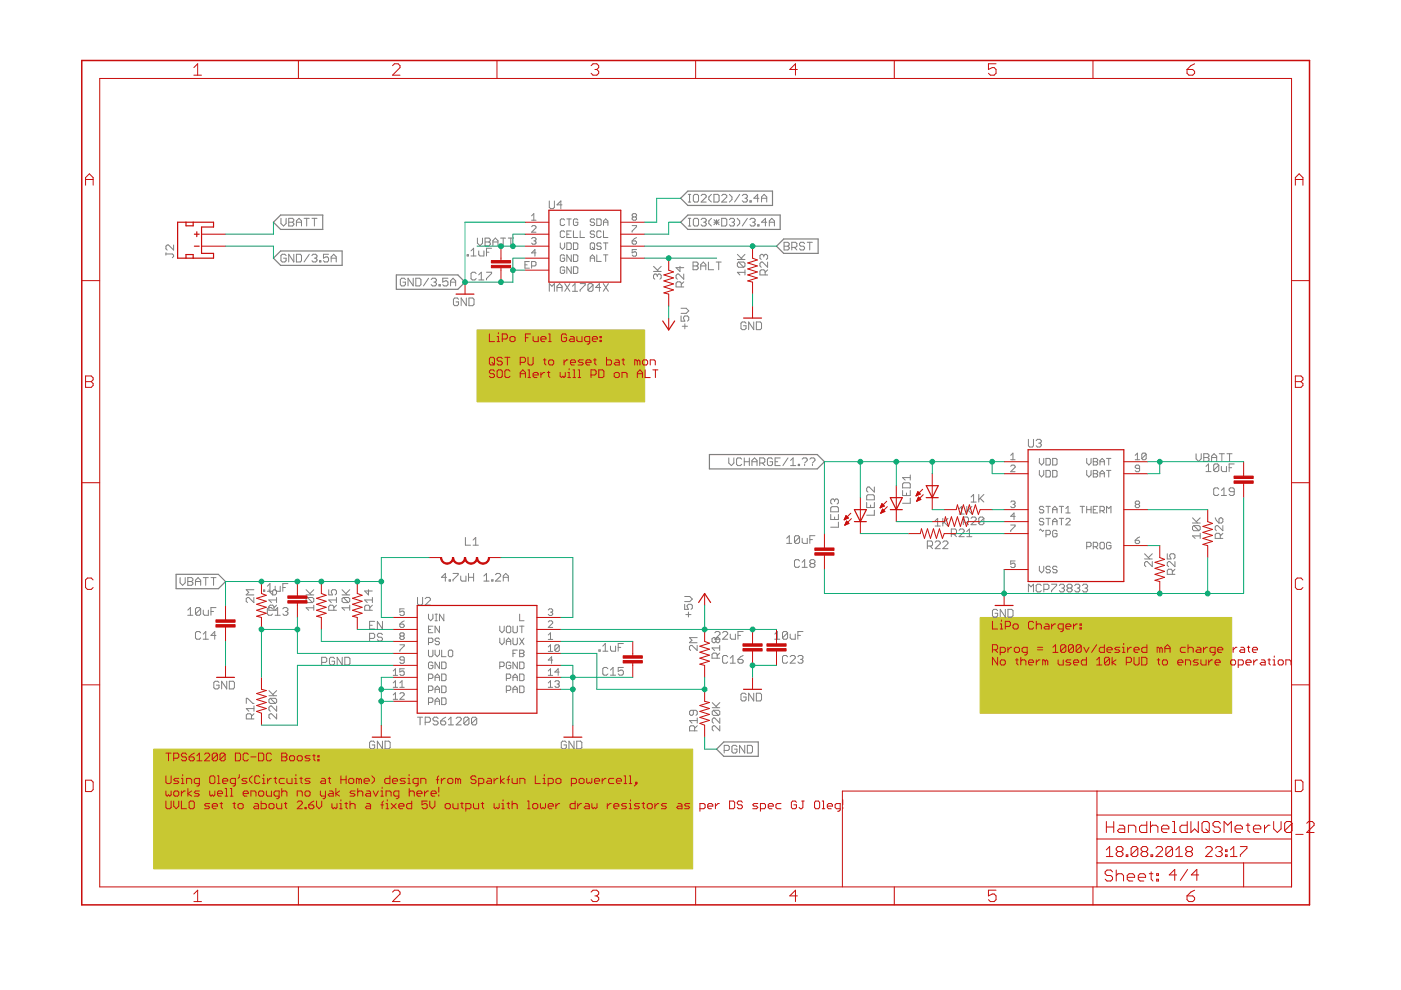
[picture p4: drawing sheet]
<svg xmlns="http://www.w3.org/2000/svg" width="297mm" height="210mm" viewBox="0 0 297 210" stroke-linecap="round" stroke-linejoin="round" font-family="sans-serif">
<g fill="#c8c832" stroke="#c8c832" stroke-width=".21">
<path d="M32.6 158.8h114.3v25.4h-114.3z"/>
<path d="M207.8 130.9h53.4v20.3h-53.4z"/>
<path d="M101.1 70h35.6v15.2h-35.6z"/>
</g>
<g fill="none" stroke="#808080" stroke-width=".21">
<path d="M35.2 53.8h1.3l.3 .3v.3l-.3 .3M35.2 53.6v.5M36.8 51.9v1.1l-1.1-1.1h-.2l-.3 .3v.5l.3 .3M59.6 46.3v1.1l.5 .5 .6-.5v-1.1M60.7 54.2l-.3-.3h-.6l-.2 .3v1.1l.2 .2h.6l.3-.2v-.6h-.6M61.2 47.1h.8M61.2 46.3h.8l.3 .3v.2l-.3 .3 .3 .3v.2l-.3 .3h-.8zM62.3 53.9v1.6l-1.1-1.6v1.6M62.8 53.9h.8l.3 .3v1.1l-.3 .2h-.8zM62.8 47.1h1.1M62.8 47.9v-1.1l.6-.5 .5 .5v1.1M64.5 46.3h1.1"/>
<path d="M65 46.3v1.6M65.6 53.9l-1.1 1.6M66.1 46.3h1.1M66.1 54.2l.3-.3h.5l.3 .3v.3l-.3 .2M66.7 54.7h.2M66.7 46.3v1.6M66.9 54.7l.3 .3v.3l-.3 .2h-.5l-.3-.2M67.8 55.3h.2v.2h-.2zM69.7 53.9h-1.1v.8l.5-.2h.3l.3 .2v.6l-.3 .2h-.6l-.2-.2M70.2 54.7h1.1M70.2 55.5v-1l.6-.6 .5 .6v1M86 59.3l-.3-.3h-.5l-.3 .3v1l.3 .3h.5l.3-.3v-.5h-.6"/>
<path d="M87.6 59v1.6l-1.1-1.6v1.6M88.2 59h.8l.2 .3v1l-.2 .3h-.8zM90.9 59l-1.1 1.6M91.4 59.3l.3-.3h.5l.3 .3v.2l-.3 .3M92 59.8h.2M92.2 59.8l.3 .3v.2l-.3 .3h-.5l-.3-.3M95 59h-1.1v.8l.5-.3h.3l.3 .3v.5l-.3 .3h-.6l-.2-.3M95.5 59.8h1.1M99 54h.3v.3h-.3zM99.9 53.2l.5-.6v1.7M99.9 54.3h1M100.9 58l-.2-.3h-.6l-.2 .3v1.1l.2 .3h.6l.2-.3"/>
<path d="M101.2 50.5v1.1l.6 .5 .5-.5v-1.1M101.5 53.2v.8l.3 .3h.8v-1.1M101.5 59.4h1.1M101.5 58.3l.5-.6v1.7M102.8 50.5h.9l.2 .3v.2l-.2 .3 .2 .3v.2l-.2 .3h-.9zM102.8 51.3h.9M103.1 57.7h1.1v.3l-1.1 1.1v.3M103.1 53.5h.6M104.2 52.6h-1.1v1.7M104.5 52.1v-1.1l.5-.5 .6 .5v1.1M104.5 51.3h1.1M106.1 50.5h1.1"/>
<path d="M106.7 50.5v1.6M107.8 50.5h1.1M108.3 50.5v1.6M111.3 56.2h.5M112.2 55.5h-.9v1.4h.9M112.7 48.1l.2-.3h.5l.2 .3v.2l-.9 .9h.9M112.7 45.8l.5-.5v1.4M112.7 46.7h.9M112.7 50.6l.2-.2h.5l.2 .2-.2 .5M112.7 56.4h.7l.2-.2v-.5l-.2-.2h-.7v1.4M113.2 51.1h.2M113.4 51.1l.2 .2-.2 .5h-.5l-.2-.3"/>
<path d="M113.6 53.6h-.9l.7-.7v1.4M116.5 42.6v1.4l.2 .2h.6l.2-.2v-1.4M118.8 51.5v.9l.5 .5 .4-.5v-.9M119.2 43.4h-1.1l.8-.8v1.6M119.7 46.7l-.2-.3h-.5l-.2 .3v.9l.2 .2h.5l.2-.2M119.7 49.2l-.2-.2h-.5l-.2 .2v.9l.2 .3h.5l.2-.3M119.7 54.3l-.2-.3h-.5l-.2 .3v.9l.2 .2h.5l.2-.2v-.5h-.4M119.7 56.8l-.2-.2h-.5l-.2 .2v.9l.2 .3h.5l.2-.3v-.4h-.4M120.2 46.4h.9M120.2 51.5h.7l.2 .2v1l-.2 .2h-.7zM120.2 49.7h.4M120.6 46.4v1.4"/>
<path d="M121.1 49h-.9v1.4h.9M121.1 54v1.4l-.9-1.4v1.4M121.1 56.6v1.4l-.9-1.4v1.4M121.6 49v1.4h.9M121.6 51.5h.7l.2 .2v1l-.2 .2h-.7zM121.6 54h.7l.2 .3v.9l-.2 .2h-.7zM121.6 56.6h.7l.2 .2v.9l-.2 .3h-.7zM122.5 46.7l-.2-.3h-.5l-.2 .3v.9l.2 .2h.5l.2-.2v-.5h-.5M123 49v1.4h.9M125.1 51.7l.3-.2h.4l.3 .2v1l-.3 .2h-.4l-.3-.2zM125.1 54.7h1M125.1 55.4v-.9l.5-.5 .5 .5v.9"/>
<path d="M125.6 52.4l.5 .5M126.1 46.7l-.3-.3h-.4l-.3 .5 .3 .2h.4l.3 .5-.3 .2h-.4l-.3-.2M126.1 49.2l-.3-.2h-.4l-.3 .4 .3 .3h.4l.3 .4-.3 .3h-.4l-.3-.3M126.5 46.4h.7l.3 .3v.9l-.3 .2h-.7zM126.5 54v1.4h1M127.5 49.2l-.3-.2h-.4l-.3 .2v.9l.3 .3h.4l.3-.3M127.5 51.7l-.3-.2h-.4l-.3 .2 .3 .5h.4l.3 .2-.3 .5h-.4l-.3-.2M128 47.8v-.9l.4-.5 .5 .5v.9M128 47.1h.9M128 49v1.4h.9M128 51.5h.9M128 54h.9"/>
<path d="M128.4 51.5v1.4M128.4 54v1.4M134 47.8h1v.3l-1 .9v.2M134 51.1h.7l.3 .4-.3 .3h-.4l-.3-.3zM134.3 46l-.3 .2 .3 .5h.4l.3-.2-.3-.5M134.3 46l-.3-.2 .3-.5h.4l.3 .2-.3 .5M134.3 46h.4M135 52.9h-1v.7l.7-.2 .3 .2v.5l-.3 .2h-.4l-.3-.2M135 50.4l-1 .7M138.6 57.6h1.6M138.6 56.5l1 1.1M139.4 58.4l-.3-.3h-.3l-.2 .3v.5l.2 .3"/>
<path d="M139.4 58.4l.2-.3h.3l.3 .3v.5l-.3 .3M139.4 58.4v.3M140.2 56.5l-.8 .8M144.2 56.5v1.1l-.9-.9h1.7M145 58.1v1.1l-1.1-1.1h-.3l-.3 .3v.5l.3 .3M145 59.8l-.6 .5M145.9 46.3h.6M145.9 47.9h.6M145.9 42.8h.6M145.9 41.2h.6M146.2 41.2v1.6M146.2 46.3v1.6"/>
<path d="M146.9 55.6h.8l.3 .2v.3l-.3 .3 .3 .2v.3l-.3 .3h-.8zM146.9 56.4h.8M147 41.5l.3-.3h.5l.3 .3v1.1l-.3 .2h-.5l-.3-.2zM147 46.6l.3-.3h.5l.3 .3v1l-.3 .3h-.5l-.3-.3zM148.6 56.4h1M148.6 57.2v-1.1l.5-.5 .5 .5v1.1M148.7 41.5l.2-.3h.6l.2 .3v.3l-1 1h1M148.7 46.6l.2-.3h.6l.2 .3v.2l-.2 .3M149.2 47.1h.3M149.5 47.1l.2 .3v.2l-.2 .3h-.6l-.2-.3M150.2 55.6v1.6h1.1M150.8 46.3l-.5 .5v.6l.5 .5"/>
<path d="M150.8 41.2l-.5 .6v.5l.5 .5M151.4 41.2h.8l.3 .3v1.1l-.3 .2h-.8zM151.4 47.1h1.1M151.4 46.6l1.1 1M151.8 55.6h1.1M151.9 46.6v1M152.4 55.6v1.6M152.5 46.6l-1.1 1M153 46.3h.8l.3 .3v1l-.3 .3h-.8zM153 41.5l.3-.3h.5l.3 .3v.3l-1.1 1h1.1M154.6 46.6l.3-.3h.6l.2 .3v.2l-.2 .3M154.6 41.2l.6 .6v.5l-.6 .5"/>
<path d="M155.2 47.1h.3M155.5 47.1l.2 .3v.2l-.2 .3h-.6l-.3-.3M156.3 46.3l.5 .5v.6l-.5 .5M156.3 55h1.6M156.3 53.9l1.1 1.1M156.6 55.6h1.1l.2 .2v.6l-.2 .3M156.6 55.6l-.3 .2v.6l.3 .3h1.1M156.6 55.6l1.1 1.1M156.8 41.2l-1.1 1.6M157.4 41.5l.2-.3h.6l.3 .3v.3l-.3 .2M157.9 42h.3M157.9 57.7h-1.6l.6 .6"/>
<path d="M157.9 57.2v1.1M157.9 53.9l-.8 .9M158.2 42l.3 .3v.3l-.3 .2h-.6l-.2-.2M158.5 46.3l-1.1 1.6M159 46.6l.3-.3h.5l.3 .3v.2l-.3 .3M159 42.6h.3v.2h-.3zM159.6 47.1h.2M159.8 47.1l.3 .3v.2l-.3 .3h-.5l-.3-.3M160.7 47.6h.2v.3h-.2zM160.9 42h-1.1l.8-.8v1.6M161.5 42.8v-1l.5-.6 .6 .6v1M161.5 42h1.1"/>
<path d="M161.9 54.2l-.2-.3h-.3l-.3 .3v.6l.3 .2M161.9 54.2l.3-.3h.3l.3 .3v.6l-.3 .2M161.9 54.2v.3M162.2 58.3v-.8l-.3-.3h-.5l-.3 .3v.8h1.7M162.6 47.1h-1.1l.8-.8v1.6M162.8 55.6v1.1l-1.1-1.1h-.3l-.3 .2v.6l.3 .3M162.8 57.2l-.6 .5M163.1 47.1h1.1M163.1 47.9v-1.1l.5-.5 .6 .5v1.1M166.2 51.4h.8l.3 .2v.3l-.3 .3 .3 .3v.2l-.3 .3h-.8zM166.2 52.2h.8M167.9 52.5h.8l.3-.3v-.6l-.3-.2h-.8v1.6"/>
<path d="M168.4 52.5l.6 .5M170.6 51.6l-.3-.2h-.5l-.3 .2v.3l.3 .3h.5l.3 .3v.2l-.3 .3h-.5l-.3-.3M171.2 51.4h1M171.7 51.4v1.6M93.1 60.3h.2v.3h-.2zM95.5 60.6v-1.1l.6-.5 .5 .5v1.1M97.2 63.5l-.3-.3h-.5l-.3 .3v1l.3 .3h.5l.3-.3v-.5h-.5M98.9 63.2v1.6l-1.1-1.6v1.6M99.4 63.2h.8l.3 .3v1l-.3 .3h-.8zM116.5 61.8v-1.7l.5 .6 .5-.6v1.7M118.1 61.8v-1.1l.5-.6 .6 .6v1.1M118.1 61h1.1"/>
<path d="M119.7 60.1l1.1 1.7M120.8 60.1l-1.1 1.7M121.4 60.7l.5-.6v1.7M121.4 61.8h1M123 60.1h1.1v.3l-1.1 1.1v.3M125.7 60.4v1.1l-.2 .3h-.6l-.2-.3M125.7 60.4l-.2-.3h-.6l-.2 .3v1.1M125.7 60.4l-1 1.1M127.4 61h-1.1l.8-.9v1.7M127.9 60.1l1.1 1.7M129 60.1l-1.1 1.7M144.4 67v1.1h.8l-.3-.6v-.2l.3-.3h.6l.2 .3v.5l-.2 .3"/>
<path d="M144.4 65.4h1.1l.5 .5-.5 .5h-1.1M144.4 60.8v-.8l-.2-.2h-.6l-.3 .2v.8h1.7M144.7 69.2h1.1M145.2 68.6v1.1M158.2 68.5l-.3-.2h-.5l-.3 .2v1.1l.3 .3h.5l.3-.3v-.5h-.6M159.8 68.3v1.6l-1.1-1.6v1.6M160.4 68.3h.8l.3 .2v1.1l-.3 .3h-.8zM154.5 97.1v1.1l.6 .5 .5-.5v-1.1M157.2 97.3l-.2-.2h-.6l-.2 .2v1.1l.2 .3h.6l.2-.3M157.8 97.9h1.1M157.8 97.1v1.6M158.9 97.1v1.6"/>
<path d="M159.4 97.9h1.1M159.4 98.7v-1.1l.6-.5 .5 .5v1.1M161.1 98.2h.8l.3-.3v-.6l-.3-.2h-.8v1.6M161.6 98.2l.6 .5M163.8 97.3l-.3-.2h-.5l-.3 .2v1.1l.3 .3h.5l.3-.3v-.5h-.6M164.3 97.9h.6M165.4 97.1h-1.1v1.6h1.1M167.1 97.1l-1.1 1.6M167.6 98.7h1.1M167.6 97.6l.5-.5v1.6M169.2 98.4h.3v.3h-.3zM170.1 97.3l.2-.2h.6l.3 .2v.3l-.6 .6"/>
<path d="M170.6 98.4v.3M171.7 97.3l.3-.2h.5l.3 .2v.3l-.5 .6M172.3 98.4v.3M214.3 96.5l.5-.4v1.4M214.3 97.5h.9M214.3 98.8l.2-.2h.5l.2 .2v.3l-.9 .9h.9M218 93.2v1.3l.3 .3h.6l.2-.3v-1.3M219.7 93.4l.2-.2h.6l.3 .2v.3l-.3 .3M220.2 94h.3M220.4 97.2v.9l.4 .5 .5-.5v-.9M220.4 99.7v1l.4 .4 .5-.4v-1M220.5 94l.3 .2v.3l-.3 .3h-.6l-.2-.3"/>
<path d="M221.8 97.2h.7l.2 .2v1l-.2 .2h-.7zM221.8 99.7h.7l.2 .3v.9l-.2 .2h-.7zM223.2 99.7h.7l.2 .3v.9l-.2 .2h-.7zM223.2 97.2h.7l.2 .2v1l-.2 .2h-.7zM230.4 97.2v.9l.5 .5 .4-.5v-.9M230.4 99.7v1l.5 .4 .4-.4v-1M231.8 97.2h.7l.2 .2-.2 .5 .2 .5-.2 .2h-.7zM231.8 99.7h.7l.2 .3-.2 .4 .2 .5-.2 .2h-.7zM231.8 97.9h.7M233.2 98.6v-.9l.5-.5 .4 .5v.9M233.2 97.9h.9M234.6 97.2h.9"/>
<path d="M234.6 99.7h.9M235.1 97.2v1.4M235.1 99.7v1.4M240.7 97.5h.9M240.7 96.5l.5-.4v1.4M241.6 99.3h-.7l-.2-.2 .2-.5h.5l.2 .2v1l-.2 .2h-.5l-.2-.2M243 96.3v.9l-.2 .3h-.5l-.2-.3M243 96.3l-.2-.2h-.5l-.2 .2v.9M243 96.3l-.9 .9M253.6 96.2v1.1l.5 .5 .6-.5v-1.1M255.2 96.2h.9l.2 .3v.2l-.2 .3 .2 .3v.3l-.2 .2h-.9zM255.2 97h.9"/>
<path d="M255.7 98.9l.5-.5v1.6M255.7 100h1.1M256.9 97h1.1M256.9 97.8v-1.1l.5-.5 .6 .5v1.1M258.4 98.6v1.1l-.3 .3h-.5l-.3-.3M258.4 98.6l-.3-.2h-.5l-.3 .2v1.1M258.4 98.6l-1.1 1.1M258.5 96.2h1.1M259 98.9v.8l.2 .3h.8v-1.1M259.1 96.2v1.6M260.1 96.2h1.1M260.6 99.2h.5"/>
<path d="M260.7 96.2v1.6M261.7 98.4h-1.1v1.6M98.7 114v1.6h1.1M100.3 115.6h1.1M100.3 114.5l.6-.5v1.6M166.8 114.1l.5-.5v1.6M166.8 115.2h1.1M169.5 113.9v1.1l-.3 .2h-.5l-.3-.2M169.5 113.9l-.3-.3h-.5l-.3 .3v1.1M169.5 118.9l-.3-.2h-.5l-.3 .2v1.1l.3 .3h.5l.3-.3M169.5 113.9l-1.1 1.1M170.1 114.1v.9l.2 .2h.9v-1.1"/>
<path d="M170.1 119.2l.5-.5v1.6M171.7 114.4h.6M172 119.5l-.3-.3v-.3l.3-.2h.5l.3 .2v.3l-.3 .3M172 119.5l-.3 .3v.2l.3 .3h.5l.3-.3v-.2l-.3-.3M172 119.5h.5M172.8 113.6h-1.1v1.6M176.1 107.7l.3-.3h1.1l.3 .3v.8h-1.7zM176.1 109.1v1.1h1.7v-1.1M177 106.1l.2-.3h.3l.3 .3v.5l-.3 .3M177 106.1l-.3-.3h-.3l-.3 .3v.5l.3 .3M177 106.1v.2M177 109.6v.6"/>
<path d="M177.8 110.7v1.1h-1.7M183.7 105.2l.3-.3h1.1l.3 .3v.8h-1.7zM183.7 106.5v1.1h1.7v-1.1M184.6 107.1v.5M185.4 108.2v1h-1.7M185.4 103.3v1l-1.1-1h-.3l-.3 .2v.6l.3 .2M191.4 102.6l.2-.2h1.1l.3 .2v.8h-1.6zM191.4 104v1.1h1.6v-1.1M192.2 104.5v.6M193 105.6v1.1h-1.6M193 100.7v1.1M193 101.3h-1.6l.5 .5"/>
<path d="M196.6 115.8h.8l.3-.3v-.5l-.3-.3h-.8v1.6M197.2 115.8l.5 .5M198.3 110.4l.5-.5v1.6M198.3 111.5h1M198.3 115l.2-.3h.6l.2 .3v.3l-1 1h1M199.9 109.9v1.6M199.9 115l.3-.3h.5l.3 .3v.3l-1.1 1h1.1M200.2 110.7l.8 .8M201 109.9l-1.1 1.1M201.7 113.3h.8l.3-.3v-.6l-.3-.2h-.8v1.6M202.2 113.3l.6 .5M203.3 107.9l.6-.5v1.6"/>
<path d="M203.3 109h1.1M203.3 112.4l.3-.2h.6l.2 .2v.3l-1.1 1.1h1.1M204.2 110.7h.9l.2-.3v-.5l-.2-.3h-.9v1.7M204.8 110.7l.5 .6M205 107.4v1.6M205 113.8h1.1M205 112.7l.5-.5v1.6M205.3 108.2l.8 .8M205.9 105.4l.5-.6v1.6M205.9 106.4h1.1M205.9 109.9l.2-.3h.6l.3 .3v.3l-1.1 1.1h1.1M206.1 107.4l-1.1 1.1"/>
<path d="M207.5 104.8v1.6M207.8 105.6l.8 .8M208.6 109.9l-.3-.3h-.5l-.3 .3v1.1M208.6 104.8l-1.1 1.1M208.6 109.9v1.1l-.3 .3h-.5l-.3-.3M208.6 109.9l-1.1 1.1M214.3 106.5l.2-.3h.5l.2 .3-.2 .4M214.3 111.3h.9v.2l-.9 1v.2M214.8 106.9h.2M215 106.9l.2 .3-.2 .4h-.5l-.2-.2M215.2 118.9h-.9v.7l.5-.2 .4 .2v.5l-.2 .2h-.5l-.2-.2M215.2 109.5h-.9l.7-.7v1.4"/>
<path d="M220.4 112.4l.2-.2 .5 .5 .2-.3M221.3 107.6l-.2-.2h-.5l-.2 .4 .2 .3h.5l.2 .4-.2 .3h-.5l-.2-.3M221.3 110.1l-.2-.2h-.5l-.2 .5 .2 .2h.5l.2 .5-.2 .2h-.5l-.2-.2M221.8 113.4h.7l.2-.3v-.4l-.2-.3h-.7v1.4M221.8 107.4h.9M221.8 109.9h.9M222.2 107.4v1.4M222.2 109.9v1.4M223.2 108.8v-1l.4-.4 .5 .4v1M223.2 111.3v-.9l.4-.5 .5 .5v.9M223.2 108.1h.9M223.2 110.6h.9"/>
<path d="M224.1 112.7l-.2-.3h-.5l-.2 .3v.9l.2 .2h.5l.2-.2v-.5h-.5M224.6 107.4h.9M224.6 109.9h.9M225 107.4v1.4M225 109.9v1.4M226 108.8h.9M226 107.8l.4-.4v1.4M226 110.1l.2-.2h.5l.2 .2v.3l-.9 .9h.9M229 107.4h.9M229.5 107.4v1.4M230.4 108.1h.9M230.4 107.4v1.4"/>
<path d="M230.4 115.9h.7l.2-.2v-.5l-.2-.2h-.7v1.4M231.3 107.4v1.4M231.8 108.1h.5M231.8 115.9h.7l.2-.2v-.5l-.2-.2h-.7v1.4M231.8 100.4h.7M232.3 115.9l.4 .5M232.7 107.4h-.9v1.4h.9M233.2 108.3h.7l.2-.2v-.5l-.2-.2h-.7v1.4M233.2 101.1v-.9l.5-.5 .4 .5v.9M233.2 100.4h.9M233.4 115h.5l.2 .2v.9l-.2 .3h-.5l-.2-.3v-.9zM233.7 108.3l.4 .5"/>
<path d="M234.6 108.8v-1.4l.5 .4 .4-.4v1.4M235.5 115.2l-.2-.2h-.5l-.2 .2v.9l.2 .3h.5l.2-.3v-.4h-.4M240.7 114.6h.7l.2 .4-.2 .3h-.5l-.2-.3zM240.9 106.9l-.2-.2 .2-.5h.5l.2 .3-.2 .4M240.9 106.9h.5M240.9 106.9l-.2 .3 .2 .4h.5l.2-.2-.2-.5M241.6 113.9l-.9 .7M242.7 118.5h1.6M242.7 117.4l1.1 1.1M244.3 119.1v1l-1.1-1h-.2l-.3 .2v.6l.3 .2M244.3 117.4l-.8 .8M247.5 117.4v1.1h.8l-.3-.5v-.3l.3-.3h.5l.3 .3v.5l-.3 .3"/>
<path d="M249.1 119.1v1l-1.1-1h-.2l-.3 .2v.6l.3 .2M252.8 110.9h1.7M252.8 109.8l1.1 1.1M253.1 111.4h1.1l.3 .3v.5l-.3 .3M253.1 111.4l-.3 .3v.5l.3 .3h1.1M253.1 111.4l1.1 1.1M254.5 113.6h-1.7l.6 .6M254.5 113.1v1.1M254.5 109.8l-.9 .8M257.6 109.8l.3 .5 .5 .6M258.4 103.7l-.3-.3h-.5l-.3 .3v1.1l.3 .3h.5l.3-.3M258.4 110.1l.3-.3h.3l.3 .3v.5l-.3 .3h-.6z"/>
<path d="M258.7 114.2v-.9l-.3-.2h-.5l-.3 .2v.9h1.7M259 105.1h1M259 104l.5-.6v1.7M259.3 111.4v1.1l-1.1-1.1h-.3l-.3 .3v.5l.3 .3M259.3 113.1l-.6 .5M261.7 104.2h-.8l-.3-.2v-.3l.3-.3h.5l.3 .3v1.1l-.3 .3h-.5l-.3-.3M38.2 122.5v1.1l.5 .5 .6-.5v-1.1M39.8 129.4l.6-.6v1.7M39.8 130.5h1.1M39.8 122.5h.8l.3 .2v.3l-.3 .3 .3 .3v.2l-.3 .3h-.8zM39.8 123.3h.8M41.4 124.1v-1.1l.6-.5 .5 .5v1.1"/>
<path d="M41.4 123.3h1.1M42.5 129.1v1.1l-.2 .3h-.6l-.3-.3M42.5 129.1l-.2-.3h-.6l-.3 .3v1.1M42.5 134.2l-.2-.3h-.6l-.3 .3v1.1l.3 .2h.6l.2-.2M42.5 129.1l-1.1 1.1M43.1 129.4v.8l.3 .3h.8v-1.1M43.1 135.5h1.1M43.1 134.5l.5-.6v1.6M43.1 122.5h1.1M43.6 122.5v1.6M44.7 129.6h.6M44.7 122.5h1.1"/>
<path d="M45.3 122.5v1.6M45.8 128.8h-1.1v1.7M45.8 134.7h-1.1l.8-.8v1.6M53.8 126.7v1.1l-1.1-1.1h-.2l-.3 .2v.6l.3 .3M53.8 125h-1.6l.5 .6-.5 .5h1.6M55.9 125.1h.2v.3h-.2zM56.7 125.4h1.1M56.7 124.3l.5-.6v1.7M57 125l.8 1.1M57.8 129.1l-.3-.3h-.5l-.3 .3v1.1l.3 .3h.5l.3-.3M57.8 125.3l.3-.3h.3l.2 .3v.6l-.2 .2h-.6zM58.1 129.4v-.8l-.3-.3h-.5l-.3 .3v.8h1.6"/>
<path d="M58.3 124.3v.8l.3 .3h.8v-1.1M58.3 130.5h1.1M58.3 129.4l.6-.6v1.7M58.6 127.2h-1.6l.6 .6M58.6 128.3l-.5 .6M58.6 126.7v1.1M60 124.6h.5M60 129.1l.2-.3h.6l.2 .3v.3l-.2 .2M60.5 129.6h.3M60.8 129.6l.2 .3v.3l-.2 .3h-.6l-.2-.3M61 123.7h-1v1.7M64.9 126.1h1.6"/>
<path d="M64.9 125l1.1 1.1M65.2 126.7h1.1l.2 .2v.6l-.2 .3M65.2 126.7l-.3 .2v.6l.3 .3h1.1M65.2 126.7l1.1 1.1M66.5 128.9h-1.6l.5 .5M66.5 128.3v1.1M66.5 125l-.8 .9M69.7 125v1.1h.8l-.2-.5v-.3l.2-.3h.6l.2 .3v.6l-.2 .2M70.8 129.4v-.8l-.3-.3h-.5l-.3 .3v.8h1.6M70.9 139.6l-.2-.2h-.6l-.3 .2v1.1l.3 .3h.6l.2-.3v-.5h-.5M71.3 127.2h-1.6l.6 .6M71.3 128.3l-.5 .6"/>
<path d="M71.3 126.7v1.1M72.5 126.1h1.6M72.5 125l1.1 1.1M72.6 139.4v1.6l-1.1-1.6v1.6M72.8 126.7h1.1l.2 .2v.6l-.2 .3M72.8 126.7l-.3 .2v.6l.3 .3h1.1M72.8 126.7l1.1 1.1M73.1 139.4h.8l.3 .2v1.1l-.3 .3h-.8zM74.1 128.9h-1.6l.6 .5M74.1 128.3v1.1M74.1 125l-.8 .9M78.1 125v1.1l-.8-.8h1.7"/>
<path d="M78.4 135.4h.8l.2-.3v-.5l-.2-.3h-.8v1.6M78.4 132.6h.5M78.4 129.4v-.8l-.3-.3h-.5l-.3 .3v.8h1.7M79 127.2h-1.7l.6 .6M79 128.3l-.6 .6M79 126.7v1.1M79.4 131.7h-1v1.7h1M81.1 131.7v1.7l-1.1-1.7v1.7M81.1 134.6l-.3-.3h-.5l-.3 .3v.2l.3 .3h.5l.3 .3v.2l-.3 .3h-.5l-.3-.3M84.8 132.3h.7l.2 .5-.2 .2h-.5l-.2-.2zM84.8 136.7h.9v.2l-.9 1v.2M85 134.9l-.2-.3 .2-.4h.5l.2 .2-.2 .5"/>
<path d="M85 134.9l-.2 .2 .2 .5h.5l.2-.3-.2-.4M85 134.9h.5M85.7 140h-.7l-.2-.3 .2-.4h.5l.2 .2v.9l-.2 .3h-.5l-.2-.3M85.7 131.6l-.9 .7M85.7 129.1h-.9v.7l.4-.2 .5 .2v.5l-.2 .2h-.5l-.2-.2M88.5 126.7v1.3l.3 .3h.5l.3-.3v-1.3M90.1 126.9l.3-.2h.6l.2 .2v.3l-1.1 1.1h1.1M90.8 130.2v.9l.5 .5 .5-.5v-.9M90.8 136.2h.7l.3-.2v-.5l-.3-.2h-.7v1.4M90.8 137.8v1.2l.3 .2h.4l.3-.2v-1.2M90.8 133.5h.5M91.8 132.8h-1v1.4h1"/>
<path d="M92.2 137.8v1l.5 .4 .5-.4v-1M92.2 131.6h.5M92.2 130.2h.5M92.5 130.2v1.4M93.2 132.8v1.4l-1-1.4v1.4M93.2 135.5l-.3-.2h-.4l-.3 .2 .3 .5h.4l.3 .2-.3 .5h-.4l-.3-.2M93.6 137.8v1.4h1M94.1 130.2v1.4l-.9-1.4v1.4M94.7 122.4h-1.1l.8-.8v1.6M95.2 122.9h.3v.3h-.3zM95.3 137.8h.5l.2 .3v.9l-.2 .2h-.5l-.2-.2v-.9zM96.1 121.6h1v.3l-1 1v.3"/>
<path d="M97.7 122.1v.8l.3 .3h.8v-1.1M99.3 122.4h1.1M99.3 121.6v1.6M100.4 121.6v1.6M102.6 123.2h1.1M102.6 122.1l.5-.5v1.6M104.2 122.9h.3v.3h-.3zM105.1 121.9l.2-.3h.6l.3 .3v.2l-1.1 1.1h1.1M106 132.8v.9l.4 .5 .5-.5v-.9M106 135.3v.9l.4 .5 .5-.5v-.9M106.7 122.4h1.1M106.7 123.2v-1.1l.5-.5 .6 .5v1.1"/>
<path d="M107.4 136.7v-.9l.4-.5 .5 .5v.9M107.4 136h.9M107.6 132.8h.5l.2 .2v.9l-.2 .3h-.5l-.2-.3v-.9zM108.8 132.8v1.1l.2 .3h.5l.2-.3v-1.1M108.8 135.3v1.2l.2 .2h.5l.2-.2v-1.2M108.8 138.5h.4M109.7 137.8h-.9v1.4M110.2 137.8h.7l.2 .3-.2 .4 .2 .5-.2 .2h-.7zM110.2 132.8h.9M110.2 138.5h.7M110.2 130.2v1.4h.9M110.2 135.3l.9 1.4"/>
<path d="M110.6 132.8v1.4M111.1 135.3l-.9 1.4M116.2 131.9l.3-.3h.4l.3 .3v.2l-1 .9h1M116.2 137.2l.5-.5v1.4M116.2 134.6l.5-.4v1.4M116.2 138.1h1M116.2 129.3l.3-.2h.4l.3 .2-.3 .5M116.2 135.6h1M116.7 129.8h.2M116.9 129.8l.3 .2-.3 .5h-.4l-.3-.2M117.2 140h-1l.7-.7v1.4M118.6 136.9v1l-.3 .2h-.4l-.3-.2"/>
<path d="M118.6 136.9l-.3-.2h-.4l-.3 .2v1M118.6 136.9l-1 1M127 137.8h.3v.3h-.3zM127.8 138.1h1.1M127.8 137l.5-.6v1.7M129.4 137v.8l.3 .3h.8v-1.1M131.1 137.3h.5M132.2 136.4h-1.1v1.7M145.2 128.1v1.1h.8l-.3-.5v-.3l.3-.3h.5l.3 .3v.5l-.3 .3M145.2 126.5h1l.6 .5-.6 .6h-1M145.4 130.3h1.1M146 129.8v1"/>
<path d="M147.8 136.8v1.1l-1.1-1.1h-.3l-.2 .3v.5l.2 .3M147.8 135.2h-1.6l.5 .5-.5 .6h1.6M151.6 134.2l.2-.3h.6l.3 .3v.3l-1.1 1h1.1M151.8 135.5l-.3-.3h-.3l-.2 .3v.5l.2 .3h.3l.3-.3M151.8 135.5l.3-.3h.2l.3 .3v.5l-.3 .3h-.2l-.3-.3M151.8 135.5v.5M152.1 139.6v-.9l-.3-.2h-.6l-.2 .2v.9h1.6M152.6 136.8v1.1M152.6 138.5l-.5 .5M152.6 137.4h-1.6l.5 .5M153.2 134.2l.3-.3h.5l.3 .3v.3l-1.1 1h1.1M154.3 139.3l-.3-.3h-.5l-.3 .3v1l.3 .3h.5l.3-.3"/>
<path d="M154.8 134.5v.8l.3 .2h.8v-1M154.8 139.5l.6-.5v1.6M156.5 139.8h.8l.3 .3v.2l-.3 .3h-.6l-.2-.3zM156.5 134.7h.5M157.6 133.9h-1.1v1.6M157.6 139l-.6 .3-.5 .5M164.3 135.5h1M164.3 134.5l.5-.6v1.6M167 134.2v1.1l-.3 .2h-.5l-.3-.2M167 134.2l-.3-.3h-.5l-.3 .3v1.1M167 139.3l-.3-.3h-.5l-.3 .3v1l.3 .3h.5l.3-.3M167 134.2l-1.1 1.1"/>
<path d="M167.5 134.5v.8l.3 .2h.8v-1M167.5 139.3l.3-.3h.5l.3 .3v.2l-1.1 1.1h1.1M169.2 134.7h.5M169.2 139.3l.2-.3h.6l.2 .3v.2l-.2 .3M169.7 139.8h.3M170 139.8l.2 .3v.2l-.2 .3h-.6l-.2-.3M170.1 120.3h1.1M170.2 133.9h-1v1.6M211.5 129.5l-.3-.3h-.5l-.3 .3v1.1l.3 .2h.5l.3-.2v-.6h-.5M213.1 129.2v1.6l-1-1.6v1.6M213.7 129.2h.8l.3 .3v1.1l-.3 .2h-.8zM218 125.5v-1.6l.6 .5 .5-.5v1.6"/>
<path d="M220.4 120.1v.9l.4 .5 .5-.5v-.9M220.8 124.1l-.3-.2h-.6l-.2 .2v1.1l.2 .3h.6l.3-.3M221.3 125h.8l.3-.3v-.6l-.3-.2h-.8v1.6M222.7 120.3l-.2-.2h-.5l-.2 .4 .2 .3h.5l.2 .4-.2 .3h-.5l-.2-.3M222.9 123.9h1.1v.2l-1.1 1.1v.3M224.1 120.3l-.2-.2h-.5l-.2 .4 .2 .3h.5l.2 .4-.2 .3h-.5l-.2-.3M224.6 124.1l.3-.2h.5l.3 .2v.3l-.3 .3M225.1 124.7h.3M225.4 124.7l.3 .3v.2l-.3 .3h-.5l-.3-.3M226.5 124.7l-.3-.3v-.3l.3-.2h.5l.3 .2v.3l-.3 .3M226.5 124.7l-.3 .3v.2l.3 .3h.5l.3-.3v-.2l-.3-.3M226.5 124.7h.5"/>
<path d="M227.9 124.1l.2-.2h.6l.2 .2v.3l-.2 .3M228.4 124.7h.3M228.7 124.7l.2 .3v.2l-.2 .3h-.6l-.2-.3M229.5 124.1l.3-.2h.5l.3 .2v.3l-.3 .3M230 124.7h.3M230.3 124.7l.3 .3v.2l-.3 .3h-.5l-.3-.3M248.6 121.8v-.8l-.3-.3h-.5l-.3 .3v.8h1.6M249.1 120.7l-.5 .5M46.4 144.7l-.2-.3h-.6l-.3 .3v1.1l.3 .3h.6l.2-.3v-.5h-.5M48.1 144.4v1.7l-1.1-1.7v1.7M48.6 144.4h.8l.3 .3v1.1l-.3 .3h-.8zM52.2 149.1v-1h.3l1.1 1h.2"/>
<path d="M53.3 152.4v-.8l-.3-.3h-.5l-.3 .3v.8h1.6M53.8 149.7v1.1M53.8 151.3l-.5 .6M53.8 150.2h-1.6l.6 .6M57 147.5h1.7M57 146.4l1.1 1.1M57.3 148.1h1.1l.3 .2v.6l-.3 .2M57.3 148.1l-.3 .2v.6l.3 .2h1.1M57.3 148.1l1.1 1M58.7 149.7v1.1l-1.1-1.1h-.3l-.3 .3v.5l.3 .3M58.7 151.3v1.1l-1.1-1.1h-.3l-.3 .3v.5l.3 .3M58.7 146.4l-.9 .8"/>
<path d="M68.2 140.4h.8l.3-.2v-.6l-.3-.2h-.8v1.6M79.4 157.4l-.2-.3h-.6l-.2 .3v1.1l.2 .3h.6l.2-.3v-.6h-.5M81.1 157.1v1.7l-1.1-1.7v1.7M81.6 157.1h.8l.3 .3v1.1l-.3 .3h-.8zM83.4 142.3l.4-.5v1.4M83.4 144.8l.4-.5v1.4M83.4 147.3l.4-.4v1.4M83.4 143.2h.9M83.4 145.7h.9M83.4 148.3h.9M84.8 147.1l.2-.2h.5l.2 .2v.2l-.9 1h.9M84.8 145.7h.9"/>
<path d="M84.8 144.8l.4-.5v1.4M85.7 141.8h-.9v.7l.4-.2 .5 .2v.5l-.2 .2h-.5l-.2-.2M88.5 152.1h1.1M89.1 152.1v1.6M90.1 153.1h.9l.2-.2v-.6l-.2-.2h-.9v1.6M90.8 143.8h.7l.3-.2v-.4l-.3-.3h-.7v1.4M90.8 146.4h.7l.3-.2v-.5l-.3-.2h-.7v1.4M90.8 148.9h.7l.3-.2v-.5l-.3-.2h-.7v1.4M91.8 140.6l-.3-.2h-.4l-.3 .2v.9l.3 .3h.4l.3-.3v-.4h-.5M92.2 144.3v-.9l.5-.5 .5 .5v.9M92.2 146.9v-1l.5-.4 .5 .4v1M92.2 149.4v-1l.5-.4 .5 .4v1"/>
<path d="M92.2 143.6h1M92.2 146.2h1M92.2 148.7h1M92.9 152.3l-.3-.2h-.5l-.3 .2v.3l.3 .3h.5l.3 .2v.3l-.3 .3h-.5l-.3-.3M93.2 140.4v1.4l-1-1.4v1.4M93.4 152.9h.9l.2 .2v.3l-.2 .3h-.6l-.3-.3zM93.6 140.4h.7l.3 .2v.9l-.3 .3h-.7zM93.6 142.9h.7l.3 .3v.9l-.3 .2h-.7zM93.6 145.5h.7l.3 .2v.9l-.3 .3h-.7zM93.6 148h.7l.3 .2v1l-.3 .2h-.7zM94.5 152.1l-1.1 .8M95.1 153.7h1.1"/>
<path d="M95.1 152.6l.5-.5v1.6M96.7 152.3l.3-.2h.5l.3 .2v.3l-1.1 1.1h1.1M99.4 152.3l-.2-.2h-.6l-.3 .2v1.1M99.4 152.3v1.1l-.2 .3h-.6l-.3-.3M99.4 152.3l-1.1 1.1M101.1 152.3l-.3-.2h-.6l-.2 .2v1.1M101.1 152.3v1.1l-.3 .3h-.6l-.2-.3M101.1 152.3l-1.1 1.1M106 141.3h.7l.2-.2v-.5l-.2-.2h-.7v1.4M107.4 143.8h.7l.2-.2v-.4l-.2-.3h-.7v1.4M107.4 146.4h.7l.2-.2v-.5l-.2-.2h-.7v1.4M108.3 140.6l-.2-.2h-.5l-.2 .2v.9l.2 .3h.5l.2-.3v-.4h-.5"/>
<path d="M108.8 144.3v-.9l.4-.5 .5 .5v.9M108.8 146.9v-1l.4-.4 .5 .4v1M108.8 143.6h.9M108.8 146.2h.9M109.7 140.4v1.4l-.9-1.4v1.4M110.2 140.4h.7l.2 .2v.9l-.2 .3h-.7zM110.2 142.9h.7l.2 .3v.9l-.2 .2h-.7zM110.2 145.5h.7l.2 .2v.9l-.2 .3h-.7zM116.2 142.3l.5-.5v1.4M116.2 144.8l.5-.5v1.4M116.2 143.2h1M116.2 145.7h1"/>
<path d="M117.6 144.6l.3-.3h.4l.3 .3-.3 .4M118.1 145h.2M118.3 145l.3 .3-.3 .4h-.4l-.3-.2M118.6 142.5h-1l.7-.7v1.4M120.1 157.4l-.3-.3h-.5l-.3 .3v1.1l.3 .3h.5l.3-.3v-.6h-.6M121.7 157.1v1.7l-1.1-1.7v1.7M122.3 157.1h.8l.3 .3v1.1l-.3 .3h-.8zM128.9 141.8l-.3-.3h-.5l-.3 .3v1.1l.3 .3h.5l.3-.3M129.4 143.2h1.1M129.4 142.1l.6-.6v1.7M132.2 141.5h-1.1v.8l.5-.2h.3l.3 .2v.6l-.3 .3h-.6l-.2-.3M147 150.6v.8l-.3 .3h-.2l-.3-.3v-.5l.3-.3h1.1l.2 .3v.5l-.2 .3"/>
<path d="M147.3 155v-.9l-.3-.2h-.5l-.3 .2v.9h1.6M147.8 152.2v1.1M147.8 153.9l-.5 .5M147.8 152.8h-1.6l.5 .5M151 150.1h1.6M151 149l1.1 1.1M151.3 150.6h1.1l.2 .3v.5l-.2 .3M151.3 150.6l-.3 .3v.5l.3 .3h1.1M151.3 150.6l1.1 1.1M152.6 152.2v1.1l-1.1-1.1h-.2l-.3 .3v.6l.3 .2M152.6 153.9v1.1l-1.1-1.1h-.2l-.3 .2v.6l.3 .3M152.6 149l-.8 .8"/>
<path d="M153.5 159.1h.8l.3-.3v-.5l-.3-.3h-.8v1.7M154.8 140.6h1.1M156.3 158.3l-.3-.3h-.6l-.2 .3v1.1l.2 .3h.6l.3-.3v-.6h-.6M157.9 158v1.7l-1.1-1.7v1.7M158.2 147.3l-.3-.3h-.5l-.3 .3v1l.3 .3h.5l.3-.3v-.5h-.6M158.5 158h.8l.2 .3v1.1l-.2 .3h-.8zM159.8 147v1.6l-1.1-1.6v1.6M160.4 147h.8l.3 .3v1l-.3 .3h-.8z"/>
</g>
<path d="M58 47.1l1.5-1.5h8.9v3h-8.9zM58 54.7l1.5-1.5h13v3.1h-13zM84 58.3h13.1l1.5 1.5-1.5 1.5h-13.1zM145.8 45.6h19.6v3h-19.6l-1.5-1.5zM145.8 40.5h18v3.1h-18l-1.5-1.6zM166.2 50.7h7.3v3h-7.3l-1.6-1.5zM150.4 96.4h22.9l1.5 1.5-1.5 1.5h-22.9zM37.3 121.8h9l1.5 1.5-1.5 1.5h-9zM151.9 158.8l1.6-1.5h7.3v3.1h-7.3z" fill="none" stroke="#808080" stroke-width=".25"/>
<g fill="none" stroke="#c90d0c" stroke-width=".21">
<path d="M21.1 16.6h252.7v171.4h-252.7zM41.1 14.3l.8-.8v2.4M41.1 15.9h1.6M63.3 12.8v3.8M83.2 13.9l.4-.4h.8l.4 .4v.4l-1.6 1.6h1.6M105.4 12.8v3.8M125.3 13.9l.4-.4h.8l.4 .4v.4l-.4 .4M126.1 14.7h.4M126.5 14.7l.4 .4v.4l-.4 .4h-.8l-.4-.4M147.5 12.8v3.8M169.1 14.7h-1.7l1.3-1.2v2.4M189.6 12.8v3.8"/>
<path d="M211.2 13.5h-1.6v1.2l.8-.4h.4l.4 .4v.8l-.4 .4h-.8l-.4-.4M231.7 12.8v3.8M251.7 14.7h1.2l.4 .4v.4l-.4 .4h-.8l-.4-.4zM253.3 13.5l-.8 .4-.8 .8M18.1 39.3v-1.6l.8-.8 .8 .8v1.6M18.1 38.1h1.6M274.6 38.1h1.6M274.6 39.3v-1.6l.8-.8 .8 .8v1.6M17.3 59.5h3.8M42.7 52.2h5.1M42.7 49.7h5.1M98.6 59.8v2.6"/>
<path d="M106.2 52.2v3M106.2 56.8v3M111.3 52.2h5.1M111.3 49.7h5.1M111.3 47.1h5.1M111.3 54.7h5.1M111.3 57.3h5.1M131.6 52.2h5.1M131.6 49.7h5.1M131.6 47.1h5.1M131.6 54.7h5.1M141.8 54.7v2.6l1 .4-2 .6 2 .6-2 .7 2 .6-2 .6 2 .7-2 .6 1 .3v2.5"/>
<path d="M159.6 52.2v2.5l1 .4-2.1 .7 2.1 .6-2.1 .6 2.1 .7-2.1 .6 2.1 .6-2.1 .7 1.1 .2v2.6M273.8 59.5h3.8M18.1 79.7h1.2l.4 .4v.4l-.4 .4 .4 .4v.4l-.4 .4h-1.2zM103.8 70.8v1.6h1M104 75.8h.6l.2 .2v1.1l-.2 .3h-.6l-.2-.3v-1.1zM104.3 76.8l.5 .6M104.8 78.7l-.2-.3h-.6l-.2 .3v.3l.2 .2h.6l.2 .3v.3l-.2 .3h-.6l-.2-.3M105.4 78.7l.3-.3h.5l.3 .3v1.1l-.3 .3h-.5l-.3-.3zM105.4 72.4h.5M105.4 71.4h.3v1M105.7 70.5v.3M106.5 76l-.3-.2h-.5l-.3 .2v.3l.3 .3h.5l.3 .2v.3l-.3 .3h-.5l-.3-.3"/>
<path d="M106.5 71.9h.8l.3-.3v-.5l-.3-.3h-.8v1.6M107 75.8h1.1M107.6 75.8v1.6M108.1 78.7l-.3-.3h-.5l-.3 .3v1.1l.3 .3h.5l.3-.3M108.1 71.6l.3-.2h.5l.3 .2v.6l-.3 .2h-.5l-.3-.2zM110.3 76.8h.8l.3-.2v-.6l-.3-.2h-.8v1.6M110.3 79.2h1.1M111.4 71.6h.6M112 75.8v1.3l.2 .3h.6l.2-.3v-1.3M112 78.4h.2v1.7M112.5 70.8h-1.1v1.6M113 71.4v.8l.3 .2h.8v-1"/>
<path d="M113 79.5h1.1v-.3l-.2-.2h-.6l-.3 .2v.6l.3 .3h.6M114.7 71.9h1.1v-.3l-.3-.2h-.6l-.2 .2v.6l.2 .2h.6M114.7 79v1.1M115.2 76.3h.6M115.5 76v1.1l.3 .3M115.5 79h-.3l-.5 .5M116 79h.6M116.3 76.6l.3-.3h.5l.3 .3v.5l-.3 .3h-.5l-.3-.3zM116.3 78.7v1.1l.3 .3M116.3 72.4h.6M116.3 70.8h.3v1.6M118.8 79v.8l.2 .3 .3-.3 .3 .3 .2-.3v-.8"/>
<path d="M119.6 76.3v1.1M120.1 71.1l-.3-.3h-.5l-.3 .3v1.1l.3 .2h.5l.3-.2v-.6h-.5M120.4 76.3h-.3l-.5 .5M120.4 79h.3v1.1M120.7 78.1v.3M120.9 76.8h1.1v-.2l-.2-.3h-.6l-.3 .3v.5l.3 .3h.6M120.9 71.4h.6l.3 .2v.8h-.9l-.2-.2 .2-.3h.9M121.5 78.4h.3v1.7M122.3 71.4v.8l.3 .2h.8v-1M122.6 78.4h.3v1.7M123.7 76.3h-.8l-.3 .3 .3 .2h.5l.3 .3-.3 .3h-.8M124.2 76.8h1.1v-.2l-.3-.3h-.5l-.3 .3v.5l.3 .3h.5"/>
<path d="M125 72.4h-.8l-.2-.2v-.6l.2-.2h.8v1.3l-.2 .3h-.3M125.3 79.5h.8l.3-.3v-.5l-.3-.3h-.8v1.7M125.6 71.9h1.1v-.3l-.3-.2h-.5l-.3 .2v.6l.3 .2h.5M125.9 76.3h.5M126.1 76v1.1l.3 .3M127 78.4h.8l.2 .3v1.1l-.2 .3h-.8zM127.2 72.2h.3v.2h-.3zM127.2 71.4h.3v.2h-.3zM128.6 75.8v1.6h.8l.3-.3v-.5l-.3-.3h-.8M130.2 79.2l.3-.2h.5l.3 .2v.6l-.3 .3h-.5l-.3-.3zM130.5 76.3h.5l.3 .3v.8h-.8l-.3-.3 .3-.3h.8M131.9 76.3h.5"/>
<path d="M132.1 76v1.1l.3 .3M135.1 76.6l-.2-.3h-.3v1.1M135.1 76.6v.8M135.1 76.6l.3-.3 .3 .3v.8M135.1 79.2h1.1M136.2 76.6l.3-.3h.5l.3 .3v.5l-.3 .3h-.5l-.3-.3zM136.8 78.4v1.7h1.1M137.9 77.4v-1.1h.8l.2 .3v.8M138.4 78.4h1.1M139 78.4v1.7M141.8 67.4v2.6M159.6 64.9v2.5"/>
<path d="M274.6 79.7h1.2l.4 .4v.4l-.4 .4 .4 .4v.4l-.4 .4h-1.2zM18.1 80.9h1.2M110.3 80.1v-1.1l.5-.6 .6 .6v1.1M112 80.1h.5M120.4 80.1h.5M121.5 80.1h.5M122.6 80.1h.5M131.9 80.1v-1.1h.8l.2 .2v.9M135.1 80.1v-1.1l.6-.6 .5 .6v1.1M212.9 97.9h5.1M238.3 97.9h5.1M263.7 97.9v3"/>
<path d="M274.6 80.9h1.2M17.3 102.3h3.8M91 118.2h2.5M103.7 118.2h2.5M174.8 113.1v3.1M174.8 117.7v3.1M179 110.2h.1M179 110.1h.3M179.1 110h.5M179.1 111.3h.2M179.2 109.8h.7M179.2 109.7h.5"/>
<path d="M179.2 111.2h.4M179.2 109.6h.4M179.2 111h.7M179.3 109.5h.2M179.3 110.9h.6M179.3 109.3h.1M179.3 110.8h.5M179.4 109.3l-.4 .9M179.4 109.3l.5 .5M179.4 110.7h.3M179.5 110.6h.1M179.5 110.5l.5 .5-.9 .4z"/>
<path d="M179.9 109.8l-.9 .4M180.4 108.8l-1.4 1.4M180.5 110l-1.4 1.4M182.4 105.5v7.6M186.6 107.7h.1M186.6 107.5h.3M186.7 107.4h.5M186.8 107.3h.7M186.8 108.8h.1M186.8 107.2h.6M186.8 108.6h.4M186.9 107.1h.4"/>
<path d="M186.9 108.5h.6M186.9 106.9h.2M186.9 108.4h.7M187 106.8h.1M187 108.3h.5M187 106.8l-.4 .9M187 106.8l.5 .5M187 108.1h.3M187.1 108h.1M187.1 107.9l.5 .5-.9 .4zM187.5 107.3l-.9 .4M188 106.3l-1.4 1.4"/>
<path d="M188.1 107.4l-1.4 1.4M190 103v7.6M192.6 113.1h2.5l.3-1 .6 2.1 .6-2.1 .7 2.1 .6-2.1 .6 2.1 .7-2.1 .6 2.1 .4-1.1h2.5M194.2 105.1v.1M194.3 105h.2M194.3 104.9h.5M194.4 104.8h.7M194.4 106.2h.1M194.4 106.1h.4M194.4 104.6h.6M194.5 104.5h.4M194.5 106h.6"/>
<path d="M194.5 105.9h.7M194.5 104.4h.3M194.6 104.3h.1M194.6 105.7h.5M194.6 104.2l.5 .6-.9 .3zM194.6 105.6h.3M194.7 105.5h.1M194.7 105.4l.5 .5-.8 .4zM195.6 103.7l-1.4 1.4M195.7 104.9l-1.3 1.4M197.7 110.6h2.5l.2-1 .7 2 .6-2 .7 2 .6-2 .6 2 .7-2 .6 2 .4-1h2.5M197.7 100.4v7.7"/>
<path d="M200.2 108.1h2.5l.3-1.1 .6 2.1 .7-2.1 .6 2.1 .6-2.1 .7 2.1 .6-2.1 .6 2.1 .4-1h2.6M212.9 100.4h5.1M212.9 108.1h5.1M212.9 110.6h5.1M212.9 113.1h5.1M238.3 100.4h5.1M238.3 108.1h5.1M238.3 115.7h5.1M245.9 115.7v2.5l1 .4-2 .6 2 .7-2 .6 2 .6-2 .7 2 .6-2 .6 1 .3v2.5M256.1 108.1v2.5l1 .4-2.1 .6 2.1 .6-2.1 .7 2.1 .6-2.1 .7 2.1 .6-2.1 .6 1.1 .3v2.5M263.7 102.5v3M273.8 102.3h3.8"/>
<path d="M19.7 123l-.4-.4h-.8l-.4 .4v1.6l.4 .4h.8l.4-.4M47.8 128.4v3M47.8 132.9v3.1M55.4 123.3v2.5l1.1 .4-2.1 .7 2.1 .6-2.1 .6 2.1 .7-2.1 .6 2.1 .6-2.1 .7 1 .2v2.6M63.1 123.3v3M63.1 127.9v3M68.1 123.3v2.5l1.1 .4-2.1 .7 2.1 .6-2.1 .6 2.1 .7-2.1 .6 2.1 .6-2.1 .7 1 .2v2.6M75.8 123.3v2.5l1 .4-2.1 .7 2.1 .6-2.1 .6 2.1 .7-2.1 .6 2.1 .6-2.1 .7 1.1 .2v2.6M83.4 133.5h5.1M83.4 138.5h5.1M83.4 130.9h5.1M83.4 136h5.1"/>
<path d="M113.8 133.5h5.1M113.8 138.5h5.1M113.8 130.9h5.1M113.8 136h5.1M134.2 136v3M149.4 133.5v2.5l1 .4-2 .6 2 .6-2 .7 2 .6-2 .7 2 .6-2 .6 1 .3v2.5M149.4 125.8v2.6M159.6 133.5v3M159.6 138v3.1M164.6 133.5v3M164.6 138v3.1M210.4 131.7v1.7h1.1"/>
<path d="M210.4 137.8h.8l.3-.3v-.5l-.3-.3h-.8v1.6M211 137.8l.5 .5M211.5 139.4v1.6l-1.1-1.6v1.6M212.1 138.3h.8l.2-.3v-.5l-.2-.3h-.8v1.7M212.1 133.4h.5M212.1 132.3h.2v1.1M212.3 139.9h.6l.2 .3v.5l-.2 .3h-.6l-.2-.3v-.5zM212.3 131.5v.2M212.9 120.8h5.1M212.9 125.8v2.6M213.1 132.8h.9l.2-.2v-.6l-.2-.3h-.9v1.7M213.7 137.2v1.1"/>
<path d="M214.5 137.2h-.3l-.5 .6M214.8 132.6l.3-.3h.5l.3 .3v.5l-.3 .3h-.5l-.3-.3zM215.3 137.2h.6l.3 .3v.5l-.3 .3h-.6l-.2-.3v-.5zM215.3 139.9h.6M215.6 139.6v1.1l.3 .3M216.4 139.4v1.6M217.8 138.3h-.8l-.3-.3v-.5l.3-.3h.8v1.4l-.3 .3h-.3M219.1 132l-.2-.3h-.6l-.2 .3v1.1l.2 .3h.6l.2-.3M219.7 131.7v1.7M219.7 139.9v1.1M219.7 132.6l.3-.3h.5l.3 .3v.8M220 137.8h1.1"/>
<path d="M220 137.2h1.1M220.5 139.9h-.3l-.5 .5M221.6 132.3h.5l.3 .3v.8h-.8l-.3-.3 .3-.3h.8M223 132.3v1.1M223.2 138.3h1.1M223.2 137.2l.6-.5v1.6M223.8 132.3h-.3l-.5 .5M224.3 139.9v.8l.3 .3h.8v-1.1M225.4 133.4h-.8l-.3-.3v-.5l.3-.3h.8v1.3l-.3 .3h-.2M226 137l-.3-.3h-.6l-.2 .3v1M226 137v1l-.3 .3h-.6l-.2-.3M226 132.8h1.1v-.2l-.3-.3h-.5l-.3 .3v.5l.3 .3h.5"/>
<path d="M226 137l-1.1 1M227.1 139.9h-.8l-.3 .3 .3 .2h.5l.3 .3-.3 .3h-.8M227.6 137l-.3-.3h-.5l-.3 .3v1M227.6 137v1l-.3 .3h-.5l-.3-.3M227.6 132.3v1.1M227.6 137l-1.1 1M228.4 132.3h-.2l-.6 .5M229 132.3h.3v.3h-.3zM229 133.1h.3v.3h-.3zM229.2 137l-.2-.3h-.6l-.2 .3v1M229.2 137v1l-.2 .3h-.6l-.2-.3M229.2 137l-1 1"/>
<path d="M229.8 137.2l.5 1.1 .6-1.1M230.3 139.4v1.6h-.8l-.2-.3v-.5l.2-.3h.8M232.5 136.7l-1.1 1.6M232.5 139.9l.6-.5v1.6M234.1 136.7v1.6h-.8l-.2-.3v-.5l.2-.3h.8M234.7 137.8h1.1v-.3l-.3-.3h-.5l-.3 .3v.5l.3 .3h.5M235.2 139.6v1.1l-.2 .3h-.6l-.2-.3M235.2 139.6l-.2-.2h-.6l-.2 .2v1.1M235.2 139.6l-1 1.1M235.8 139.4v1.6M236.6 139.9l-.8 .5 .8 .6M237.4 137.2h-.8l-.3 .3 .3 .3h.6l.2 .2-.2 .3h-.9"/>
<path d="M238 137.2h.3v1.1M238 138.3h.5M238.3 136.4v.3M239.1 137.2v1.1M239.9 137.2h-.3l-.5 .6M240.4 137.8h1.1v-.3l-.2-.3h-.6l-.3 .3v.5l.3 .3h.6M240.4 139.4v1.3l.3 .3h.6l.2-.3v-1.3M242.1 139.4h.8l.3 .2v1.1l-.3 .3h-.8zM243.2 136.7v1.6h-.9l-.2-.3v-.5l.2-.3h.9M245.3 139.9h.6M245.6 139.6v1.1l.3 .3M245.9 137.5l-.3-.3h-.3v1.1"/>
<path d="M245.9 137.5v.8M245.9 137.5l.3-.3 .2 .3v.8M246.7 139.9h.5l.3 .3v.5l-.3 .3h-.5l-.3-.3v-.5zM247 138.3v-1.1l.5-.5 .6 .5v1.1M247 137.5h1.1M251.3 137.2h-.8l-.2 .3v.5l.2 .3h.8M251.9 137.5l.3-.3h.5l.3 .3v.8M251.9 136.7v1.6M253.8 137.2h.5l.3 .3v.8h-.8l-.3-.3 .3-.2h.8M254.1 139.9h-.8l-.3 .3 .3 .2h.5l.3 .3-.3 .3h-.8M254.6 139.9v.8l.3 .3h.8v-1.1M255.2 137.2v1.1"/>
<path d="M256 137.2h-.3l-.5 .6M256.3 139.9v1.1M257.1 139.9h-.3l-.5 .5M257.6 138.3h-.8l-.3-.3v-.5l.3-.3h.8v1.4l-.3 .3h-.2M258.2 137.8h1v-.3l-.2-.3h-.6l-.2 .3v.5l.2 .3h.6M261.5 137.2v1.1M262.3 137.2h-.3l-.5 .6M263.1 137.2h.5l.3 .3v.8h-.8l-.3-.3 .3-.2h.8M264.4 137.2h.6M264.7 137v1l.3 .3M265.5 137.8h1.1v-.3l-.3-.3h-.5l-.3 .3v.5l.3 .3h.5M265.8 139.9v1.1"/>
<path d="M266.6 139.9h-.3l-.5 .5M267.4 139.9h.6l.2 .3v.8h-.8l-.2-.3 .2-.3h.8M268.8 139.9h.5M269.1 139.6v1.1l.2 .3M269.9 139.9h.3v1.1M270.2 139.1v.3M271.3 139.9h.5l.3 .3v.5l-.3 .3h-.5l-.3-.3v-.5zM276.2 123l-.4-.4h-.8l-.4 .4v1.6l.4 .4h.8l.4-.4M17.3 145.2h3.8M35.2 159.7h1.1M35.7 159.7v1.6M39.5 160l-.2-.3h-.6l-.2 .3v.2l.2 .3h.6l.2 .3v.2l-.2 .3h-.6l-.2-.3"/>
<path d="M41.2 159.7l-1.1 .8M43.4 160l.2-.3h.6l.2 .3v.2l-1 1.1h1M46.1 160v1l-.3 .3h-.5l-.3-.3M46.1 160l-.3-.3h-.5l-.3 .3v1M46.1 160l-1.1 1M47.7 160l-.2-.3h-.6l-.2 .3v1M47.7 160v1l-.2 .3h-.6l-.2-.3M47.7 160l-1 1M47.8 141.1v2.5M49.9 159.7h.8l.3 .3v1l-.3 .3h-.8zM52.6 160l-.2-.3h-.6l-.2 .3v1l.2 .3h.6l.2-.3M54.8 159.7h.8l.3 .3v1l-.3 .3h-.8z"/>
<path d="M55.4 143.6v2.6l1.1 .2-2.1 .6 2.1 .7-2.1 .6 2.1 .6-2.1 .7 2.1 .6-2.1 .6 1 .4v2.6M57.6 160l-.3-.3h-.6l-.2 .3v1l.2 .3h.6l.3-.3M59.7 159.7h.9l.2 .3v.2l-.2 .3 .2 .3v.2l-.2 .3h-.9zM66.6 160v1l.2 .3M80.8 153.8v2.5M83.4 141.1h5.1M83.4 143.6h5.1M83.4 146.2h5.1M83.4 148.7h5.1M113.8 141.1h5.1M113.8 143.6h5.1M113.8 146.2h5.1"/>
<path d="M121.5 153.8v2.5M134.2 140.6v3M149.4 146.2v2.5l1 .2-2 .7 2 .6-2 .6 2 .7-2 .6 2 .6-2 .7 1 .4v2.5M159.6 143.6v2.6M216.4 140.2l.3-.3h.5l.3 .3v.8M218.1 140.4h1v-.2l-.2-.3h-.6l-.2 .3v.5l.2 .3h.6M221.6 140.2l-.3-.3h-.2v1.1M221.6 140.2v.8M221.6 140.2l.3-.3 .2 .3v.8M227.6 140.4h1.1v-.2l-.3-.3h-.5l-.3 .3v.5l.3 .3h.5M232.5 141h1.1M238.8 140.4h.8l.3-.2v-.6l-.3-.2h-.8v1.6"/>
<path d="M249.7 140.4h1.1v-.2l-.3-.3h-.5l-.3 .3v.5l.3 .3h.5M251.4 141v-1.1h.8l.2 .3v.8M257.6 140.4h1.1v-.2l-.3-.3h-.5l-.3 .3v.5l.3 .3h.5M260.9 140.2l.3-.3h.5l.3 .3v.5l-.3 .3h-.5l-.3-.3zM262.5 141h.9l.2-.3v-.5l-.2-.3h-.9v1.6M264.2 140.4h1.1v-.2l-.3-.3h-.6l-.2 .3v.5l.2 .3h.6M269.9 141h.5M272.6 141v-1.1h.8l.3 .3v.8M273.8 145.2h3.8M18.1 165.4h1.2l.4 .4v1.6l-.4 .4h-1.2zM35.2 164.5v1.4l.3 .2h.5l.3-.2v-1.4M35.2 167.7v.8l.3 .3 .2-.3 .3 .3 .3-.3v-.8"/>
<path d="M35.2 169.8v1.4l.3 .3h.5l.3-.3v-1.4M36.8 168l.3-.3h.5l.3 .3v.5l-.3 .3h-.5l-.3-.3zM36.8 160.8h.8l.3-.3v-.5l-.3-.3h-.8v1.6M36.8 169.8v1.1l.6 .6 .5-.6v-1.1M37.9 165h-.8l-.3 .3 .3 .3h.5l.3 .3-.3 .2h-.8M38.5 166.1h.5M38.5 165h.2v1.1M38.5 167.7v1.1M38.5 169.8v1.7h1M38.7 164.2v.3M39.3 167.7h-.3l-.5 .6M39.6 166.1v-1.1h.8l.2 .3v.8"/>
<path d="M39.8 167.2v1.6M40.1 160.5h.8l.3 .3v.2l-.3 .3h-.5l-.3-.3zM40.1 170.1l.3-.3h.5l.3 .3v1.1l-.3 .3h-.5l-.3-.3zM40.6 167.7l-.8 .6 .8 .5M41.7 160.2l.6-.5v1.6M41.7 161.3h1.1M42.3 166.1h-.8l-.3-.2v-.6l.3-.3h.8v1.4l-.3 .3h-.3M42.3 167.7h-.8l-.3 .3 .3 .3h.5l.3 .2-.3 .3h-.8M44.4 170.4h-.8l-.2 .2 .2 .3h.6l.2 .3-.2 .3h-.8M44.5 167.7v.8l.2 .3 .3-.3 .3 .3 .3-.3v-.8M44.5 164.8l.2-.3h.6l.3 .3v1.1l-.3 .2h-.6l-.2-.2zM45 170.9h1.1v-.3l-.3-.2h-.5l-.3 .2v.6l.3 .3h.5"/>
<path d="M46.1 168.3h1.1v-.3l-.3-.3h-.5l-.3 .3v.5l.3 .3h.5M46.1 166.1h.6M46.1 164.5h.3v1.6M46.7 170.4h.5M46.9 170.1v1.1l.3 .3M47.2 165.6h1.1v-.3l-.3-.3h-.5l-.3 .3v.6l.3 .2h.5M47.7 168.8h.6M47.7 167.2h.3v1.6M48.8 168.8h.6M48.8 167.2h.3v1.6M49.4 170.4h.5M49.7 170.1v1.1l.2 .3"/>
<path d="M49.9 166.1h-.8l-.3-.2v-.6l.3-.3h.8v1.4l-.3 .3h-.2M50.7 164.2v.6l-.2 .2M50.7 170.4h.6l.3 .2v.6l-.3 .3h-.6l-.2-.3v-.6zM51.6 168.3h1v-.3l-.2-.3h-.6l-.2 .3v.5l.2 .3h.6M52.4 165h-.8l-.3 .3 .3 .3h.5l.3 .3-.3 .2h-.8M53.2 168.8v-1.1h.8l.3 .3v.8M53.2 160.5h1.1M53.5 164.5l-.6 .5v.6l.6 .5M54 170.4h.5l.3 .2v.9h-.8l-.3-.3 .3-.3h.8M54.8 168l.3-.3h.5l.3 .3v.5l-.3 .3h-.5l-.3-.3zM55.1 164.8l-.3-.3h-.5l-.3 .3v1.1l.3 .2h.5l.3-.2M55.4 169.8v1.7h.8l.3-.3v-.6l-.3-.2h-.8"/>
<path d="M55.6 166.1h.6M55.6 165h.3v1.1M55.9 164.2v.3M56.5 167.7v.8l.2 .3h.9v-1.1M56.7 165v1.1M57.3 170.4h.5l.3 .2v.6l-.3 .3h-.5l-.3-.3v-.6zM57.6 165h-.3l-.6 .6M58.1 165h.6M58.4 164.8v1.1l.3 .2M58.7 170.4v.8l.2 .3h.8v-1.1M59.2 168.8h-.8l-.3-.3v-.5l.3-.3h.8v1.4l-.3 .2h-.2M59.7 168l.3-.3h.6l.2 .3v.8"/>
<path d="M59.7 167.2v1.6M59.7 160.5h.9M60.3 165h-.8l-.3 .3v.6l.3 .2h.8M60.3 170.4h.5M60.6 170.1v1.1l.2 .3M60.8 165v.9l.3 .2h.8v-1.1M61.4 160.5l.3-.3h.5l.3 .3v.5l-.3 .3h-.5l-.3-.3zM62.5 166.1h.5M62.5 165h.2v1.1M62.7 164.2v.3M63 168.8v-1.1h.8l.3 .3v.8M63 160.5l.3-.3h.5l.3 .3v.5l-.3 .3h-.5l-.3-.3z"/>
<path d="M63 170.1l.3-.3h.5l.3 .3v.3l-1.1 1.1h1.1M63.6 165h.5M63.8 164.8v1.1l.3 .2M64.7 171.2h.2v.3h-.2zM64.9 167.7h.6l.2 .3v.5l-.2 .3h-.6l-.2-.3v-.5zM65.5 170.6h.8l.2 .3v.3l-.2 .3h-.6l-.2-.3zM65.7 165h-.8l-.2 .3 .2 .3h.6l.2 .3-.2 .2h-.8M65.7 160.2h-.8l-.2 .3 .2 .3h.6l.2 .2-.2 .3h-.8M66.3 160.2h.5M66.5 169.8l-1 .8M67.1 169.8v1.1l.5 .6 .6-.6v-1.1M67.4 160.2h.2v.3h-.2z"/>
<path d="M67.4 161h.2v.3h-.2zM67.9 167.7v.8l.3 .3h.8M68.2 165h.5l.3 .3v.8h-.8l-.3-.2 .3-.3h.8M69 167.7v1.4l-.3 .2h-.2M69.6 165h.5M69.8 164.8v1.1l.3 .2M69.8 167.7h.6l.3 .3v.8h-.9l-.2-.3 .2-.2h.9M70.4 170.4v.8l.3 .3 .2-.3 .3 .3 .3-.3v-.8M71.2 167.2v1.6M72 167.7l-.8 .6 .8 .5M72 170.4h.3v1.1M72 171.5h.6"/>
<path d="M72.3 164.5v1.6M72.3 169.6v.2M72.3 165.3h1.1M73.1 170.4h.6M73.4 164.5v1.6M73.4 170.1v1.1l.3 .3M73.9 165.3l.3-.3h.5l.3 .3v.6l-.3 .2h-.5l-.3-.2zM74.2 170.6l.3-.2h.5l.3 .2v.9M74.2 169.8v1.7M75.3 167.7h-.8l-.3 .3 .3 .3h.5l.3 .2-.3 .3h-.8M75.8 168l.3-.3h.5l.3 .3v.8M75.8 167.2v1.6"/>
<path d="M76.1 165.3l-.3-.3h-.2v1.1M76.1 165.3v.8M76.1 165.3l.3-.3 .2 .3v.8M77.2 165.6h1.1v-.3l-.3-.3h-.5l-.3 .3v.6l.3 .2h.5M77.7 167.7h.6l.3 .3v.8h-.9l-.2-.3 .2-.2h.9M77.7 170.4h.6l.3 .2v.9h-.9l-.2-.3 .2-.3h.9M78.8 164.5l.6 .5v.6l-.6 .5M79.1 167.7l.6 1.1 .5-1.1M80.8 168.8h.5M80.8 167.7h.2v1.1M80.8 170.6h.5M81 166.9v.3"/>
<path d="M81.3 169.8l-.3 .3v1.4M81.9 168.8v-1.1h.8l.2 .3v.8M81.9 171.5h.5M81.9 170.4h.2v1.1M82.1 169.6v.2M82.7 164.5v1.6h-.9l-.2-.2v-.6l.2-.3h.9M82.9 170.4l1.1 1.1M83.2 165.6h1.1v-.3l-.3-.3h-.5l-.3 .3v.6l.3 .2h.5M84 170.4l-1.1 1.1M84.6 168.8h-.8l-.3-.3v-.5l.3-.3h.8v1.4l-.3 .2h-.3M84.6 170.9h1.1v-.3l-.3-.2h-.6l-.2 .2v.6l.2 .3h.6M85.9 165h-.8l-.3 .3 .3 .3h.6l.2 .3-.2 .2h-.9"/>
<path d="M86.5 166.1h.5M86.5 165h.2v1.1M86.7 164.2v.3M86.8 168l.2-.3h.6l.2 .3v.8M86.8 167.2v1.6M87.3 169.8v1.7h-.8l-.3-.3v-.6l.3-.2h.8M88.4 168.3h1.1v-.3l-.3-.3h-.5l-.3 .3v.5l.3 .3h.5M88.6 166.1h-.8l-.2-.2v-.6l.2-.3h.8v1.4l-.2 .3h-.3M89.2 166.1v-1.1h.8l.3 .3v.8M90 167.7v1.1M90.6 169.8h-1.1v.8l.5-.2h.3l.3 .2v.6l-.3 .3h-.6l-.2-.3M90.8 167.7h-.2l-.6 .6"/>
<path d="M91.1 169.8v1.1l.6 .6 .5-.6v-1.1M91.4 168.3h1.1v-.3l-.3-.3h-.5l-.3 .3v.5l.3 .3h.5M92.5 165.3h.5M93 164.5l-.2 .3v1.3M93 166.9v1.1M93 168.5v.3M93.6 165v1.1M94.4 165h-.3l-.5 .6M94.4 170.6l.3-.2h.5l.3 .2v.6l-.3 .3h-.5l-.3-.3zM94.9 165.3l.3-.3h.6l.2 .3v.6l-.2 .2h-.6l-.3-.2zM96 170.4v.8l.3 .3h.8v-1.1M97.1 165.3l-.3-.3h-.2v1.1"/>
<path d="M97.1 165.3v.8M97.1 165.3l.3-.3 .3 .3v.8M97.7 170.4h.5M97.9 170.1v1.1l.3 .3M98.8 171.5h.8l.2-.3v-.6l-.2-.2h-.8v1.6M100.4 170.4v.8l.3 .3h.8v-1.1M100.9 164.8l-.2-.3h-.6l-.3 .3v.2l.3 .3h.6l.2 .3v.3l-.2 .2h-.6l-.3-.2M101.5 166.1h.8l.3-.2v-.6l-.3-.3h-.8v1.7M102 170.4h.6M102.3 170.1v1.1l.3 .3M103.4 165h.5l.3 .3v.8h-.8l-.3-.2 .3-.3h.8M104.8 165v1.1"/>
<path d="M104.8 170.4v.8l.2 .3 .3-.3 .3 .3 .2-.3v-.8M105.6 165h-.3l-.5 .6M106.1 164.5v1.6M106.4 171.5h.5M106.4 170.4h.3v1.1M106.7 169.6v.2M106.9 165l-.8 .6 .8 .5M107.5 165.3h.5M107.5 170.4h.5M107.8 170.1v1.1l.2 .3M108 164.5l-.2 .3v1.3M108.6 165v.9l.2 .2h.9v-1.1"/>
<path d="M108.6 169.8v1.7M108.6 170.6l.2-.2h.6l.3 .2v.9M110.2 166.1v-1.1h.8l.3 .3v.8M111.8 171.5h.6M111.8 169.8h.3v1.7M112.9 170.6l.3-.2h.5l.3 .2v.6l-.3 .3h-.5l-.3-.3zM113.5 164.5v1.6h1.1M114.6 170.4v.8l.3 .3 .2-.3 .3 .3 .3-.3v-.8M115.1 166.1h.6M115.1 165h.3v1.1M115.4 164.2v.3M116.2 166.1h.8l.3-.2v-.6l-.3-.3h-.8v1.7"/>
<path d="M116.2 170.9h1.1v-.3l-.3-.2h-.5l-.3 .2v.6l.3 .3h.5M117.9 165.3l.2-.3h.6l.2 .3v.6l-.2 .2h-.6l-.2-.2zM117.9 170.4v1.1M118.7 170.4h-.3l-.5 .5M121.1 166.1h.8l.3-.2v-.6l-.3-.3h-.8v1.7M121.9 169.8v1.7h-.8l-.2-.3v-.6l.2-.2h.8M122.5 170.4v1.1M122.8 165.3l.2-.3h.6l.2 .3v.6l-.2 .2h-.6l-.2-.2zM123.3 170.4h-.3l-.5 .5M124.1 170.4h.6l.2 .2v.9h-.8l-.3-.3 .3-.3h.8M124.4 165v.9l.3 .2 .2-.2 .3 .2 .3-.2v-.9M125.5 170.4v.8l.3 .3 .2-.3 .3 .3 .3-.3v-.8"/>
<path d="M126 165.6h1.1v-.3l-.2-.3h-.6l-.3 .3v.6l.3 .2h.6M127.7 165v1.1M128.5 165h-.3l-.5 .6M128.8 170.4v1.1M129.6 170.4h-.3l-.5 .5M130.1 165h-.8l-.3 .3v.6l.3 .2h.8M130.1 170.9h1.1v-.3l-.3-.2h-.5l-.3 .2v.6l.3 .3h.5M130.7 165.6h1.1v-.3l-.3-.3h-.6l-.2 .3v.6l.2 .2h.6M132.3 166.1h.6M132.3 164.5h.3v1.6M132.8 170.4h-.8l-.2 .2 .2 .3h.6l.2 .3-.2 .3h-.8M133.4 166.1h.5"/>
<path d="M133.4 164.5h.3v1.6M133.4 170.4h.3v1.1M133.4 171.5h.5M133.7 169.6v.2M134.8 165.9h.2v.2h-.2zM135 166.1l-.5 .6M135.6 170.4h-.8l-.3 .2 .3 .3h.5l.3 .3-.3 .3h-.8M136.1 170.4h.6M136.4 170.1v1.1l.3 .3M137.2 170.6l.3-.2h.5l.3 .2v.6l-.3 .3h-.5l-.3-.3zM138.9 170.4v1.1M139.7 170.4h-.3l-.5 .5"/>
<path d="M141.3 170.4h-.8l-.3 .2 .3 .3h.5l.3 .3-.3 .3h-.8M143.8 170.4h.5l.3 .2v.9h-.8l-.3-.3 .3-.3h.8M146.2 170.4h-.8l-.3 .2 .3 .3h.5l.3 .3-.3 .3h-.8M148.4 171.5h.8l.3-.3v-.6l-.3-.2h-.8v1.6M150.1 170.9h1v-.3l-.2-.2h-.6l-.2 .2v.6l.2 .3h.6M151.7 170.4v1.1M152.5 170.4h-.3l-.5 .5M154.7 169.8h.8l.3 .3v1.1l-.3 .3h-.8zM157.4 170.1l-.3-.3h-.5l-.3 .3v.3l.3 .2h.5l.3 .3v.3l-.3 .3h-.5l-.3-.3M160.7 170.4h-.8l-.3 .2 .3 .3h.5l.3 .3-.3 .3h-.8M161.2 171.5h.9l.2-.3v-.6l-.2-.2h-.9v1.6M162.9 170.9h1.1v-.3l-.3-.2h-.6l-.2 .2v.6l.2 .3h.6"/>
<path d="M165.6 170.4h-.8l-.3 .2v.6l.3 .3h.8M168.9 170.1l-.3-.3h-.6l-.2 .3v1.1l.2 .3h.6l.3-.3v-.6h-.6M170 169.8h.5M170.2 169.8v1.4l-.2 .3h-.3l-.3-.3M173 169.8h.5l.3 .3v1.1l-.3 .3h-.5l-.3-.3v-1.1zM174.3 171.5h.6M174.3 169.8h.3v1.7M175.4 170.9h1.1v-.3l-.3-.2h-.5l-.3 .2v.6l.3 .3h.5M178.1 171.5h-.8l-.2-.3v-.6l.2-.2h.8v1.3l-.2 .3h-.3M178.7 169.6v1M178.7 171.2v.3M232.6 167.7v20.3"/>
<path d="M232.6 177.9h41.2M232.6 172.8h41.2M234.6 174.2v2.3M234.6 175.3h1.5M236.1 174.2v2.3M237.3 175h.8l.4 .3v1.2h-1.2l-.4-.4 .4-.4h1.2M239.2 176.5v-1.5h1.2l.4 .3v1.2M241.2 179.9v1.4l-.3 .3h-.7l-.4-.3M241.2 179.9l-.3-.4h-.7l-.4 .4v1.4M241.2 179.9l-1.4 1.4M243.1 174.2v2.3h-1.1l-.4-.4v-.8l.4-.3h1.1M243.9 175.3l.4-.3h.8l.4 .3v1.2"/>
<path d="M243.9 174.2v2.3M245.1 179.9l.3-.4h.7l.4 .4v.3l-1.4 1.4h1.4M246.3 175.7h1.5v-.4l-.4-.3h-.7l-.4 .3v.8l.4 .4h.7M248.6 176.5h.8M248.6 174.2h.4v2.3M248.6 179.9v1.4l-.4 .3h-.7l-.3-.3M248.6 179.9l-.4-.4h-.7l-.3 .4v1.4M248.6 179.9l-1.4 1.4M251.7 174.2v2.3h-1.2l-.3-.4v-.8l.3-.3h1.2M252.5 174.2v2.3l.8-.8 .8 .8v-2.3M254.8 174.6l.4-.4h.8l.4 .4v1.5l-.4 .4h-.8l-.4-.4zM255.6 179.9l.4-.4h.7l.3 .4v.3l-1.4 1.4h1.4"/>
<path d="M255.6 175.7l.8 .8M257.7 179.9l.4-.4h.7l.3 .4v.3l-.3 .4M258.7 174.6l-.3-.4h-.8l-.4 .4v.4l.4 .3h.8l.3 .4v.4l-.3 .4h-.8l-.4-.4M259.5 176.5v-2.3l.8 .8 .8-.8v2.3M261.9 175.7h1.5v-.4l-.4-.3h-.7l-.4 .3v.8l.4 .4h.7M263 179.5h1.4v.4l-1.4 1.4v.3M264.2 175h.8M264.6 174.6v1.5l.4 .4M265.7 175.7h1.6v-.4l-.4-.3h-.8l-.4 .3v.8l.4 .4h.8M268.1 175v1.5M269.3 175h-.4l-.8 .7M270 174.2v1.5l.8 .8 .8-.8v-1.5"/>
<path d="M273.8 167.7h-95.2v20.3M273.9 174.6v1.5l-.3 .4h-.8l-.4-.4M273.9 174.6l-.3-.4h-.8l-.4 .4v1.5M273.9 174.6l-1.5 1.5M274.6 165.4h1.2l.4 .4v1.6l-.4 .4h-1.2zM274.7 176.9h1.6M277.1 174.6l.4-.4h.7l.4 .4v.4l-1.5 1.5h1.5M41.1 189.5l.8-.8v2.5M41.1 191.2h1.6M63.3 188v3.9M83.2 189.1l.4-.4h.8l.4 .4v.4l-1.6 1.7h1.6M105.4 188v3.9"/>
<path d="M125.3 189.1l.4-.4h.8l.4 .4v.4l-.4 .4M126.1 189.9h.4M126.5 189.9l.4 .5v.4l-.4 .4h-.8l-.4-.4M147.5 188v3.9M169.1 189.9h-1.7l1.3-1.2v2.5M189.6 188v3.9M211.2 188.7h-1.6v1.2l.8-.4h.4l.4 .4v.9l-.4 .4h-.8l-.4-.4M231.7 188v3.9M232.6 183h41.2M234.6 180.2l.7-.7v2.1M234.6 181.6h1.4M235.9 184.8l-.4-.3h-.8l-.4 .3v.5l.4 .3h.8l.4 .4v.4l-.4 .4h-.8l-.4-.4"/>
<path d="M236.7 184.5v2.3M236.7 185.6l.3-.3h.8l.4 .3v1.2M237 180.6l-.3 .3v.4l.3 .3h.7l.4-.3v-.4l-.4-.3M237 180.6l-.3-.4v-.3l.3-.4h.7l.4 .4v.3l-.4 .4M237 180.6h.7M238.8 181.3h.3v.3h-.3zM239 186h1.6v-.4l-.4-.3h-.8l-.4 .3v.8l.4 .4h.8M241.3 186h1.6v-.4l-.4-.3h-.8l-.4 .3v.8l.4 .4h.8M242.3 180.6l-.4 .3v.4l.4 .3h.7l.3-.3v-.4l-.3-.3M242.3 180.6l-.4-.4v-.3l.4-.4h.7l.3 .4v.3l-.3 .4M242.3 180.6h.7M243.7 185.3h.8"/>
<path d="M244 181.3h.4v.3h-.4zM244.1 184.8v1.6l.4 .4M245.2 185.3h.4v.3h-.4zM245.2 186.4h.4v.4h-.4zM249.3 181.6h1.4M249.3 180.2l.7-.7v2.1M249.5 185.5h-1.6l1.2-1.2v2.4M251.7 189.9h1.2l.4 .5v.4l-.4 .4h-.8l-.4-.4zM251.8 180.6l-.4 .3v.4l.4 .3h.7l.3-.3v-.4l-.3-.3M251.8 180.6l-.4-.4v-.3l.4-.4h.7l.3 .4v.3l-.3 .4M251.8 180.6h.7M251.8 184.3l-1.5 2.4"/>
<path d="M253.3 188.7l-.8 .4-.8 .8M254.1 185.5h-1.5l1.1-1.2v2.4M258.4 180.6h.4M258.8 180.6l.3 .3v.4l-.3 .3h-.7l-.4-.3M259.8 181.3h.4v.3h-.4zM259.8 180.2h.4v.4h-.4zM260.9 181.6h1.4M260.9 180.2l.7-.7v2.1M263.7 183v5"/>
</g>
<g fill="none" stroke="#c90d0c" stroke-width=".25">
<path d="M37.7 47.1h7.6v1h-2.6v5.6h2.6v1h-7.6zM39.4 47.1v.8h1.6v-.8M39.4 54.7v-.7h1.6v.7M41.2 49.7h1M41.2 52.2h1M41.7 49.1v1.1M116.4 44.6h15.2v15.2h-15.2zM96.7 62.4h3.8M140.5 68.1l1.3 1.9 1.2-1.9M157.6 67.4h3.9M218 95.4h20.3v27.9h-20.3zM181.1 108.1h2.6l-1.3 2.5z"/>
<path d="M181.1 110.6h2.6M188.8 105.5h2.5l-1.3 2.6zM188.8 108.1h2.5M196.4 103h2.5l-1.2 2.5zM196.4 105.5h2.5M88.5 128.4h25.3v22.8h-25.3zM148.1 127.7l1.3-1.9 1.3 1.9M211 128.4h3.8M45.9 143.6h3.8M78.9 156.3h3.8M119.5 156.3h3.9M157.6 146.2h3.9"/>
</g>
<g fill="#c90d0c" stroke="#c90d0c" stroke-width=".21">
<path d="M102.4 119.4l.7-.3 .3-.4 .1-.5h.3a1.37 1.37 0 0 1-1.4 1.4z" fill-rule="evenodd"/>
<path d="M101 118.2h.3l.4 .9 .7 .3v.2a1.37 1.37 0 0 1-1.4-1.4z" fill-rule="evenodd"/>
<path d="M99.9 119.4l.7-.3 .3-.4 .1-.5h.3a1.37 1.37 0 0 1-1.4 1.4z" fill-rule="evenodd"/>
<path d="M98.5 118.2h.2l.5 .9 .7 .3v.2a1.37 1.37 0 0 1-1.4-1.4z" fill-rule="evenodd"/>
<path d="M97.3 119.4l.7-.3 .4-.4 .1-.5h.2a1.37 1.37 0 0 1-1.4 1.4z" fill-rule="evenodd"/>
<path d="M95.9 118.2h.3l.4 .9 .7 .3v.2a1.37 1.37 0 0 1-1.4-1.4z" fill-rule="evenodd"/>
<path d="M94.8 119.4l.7-.3 .3-.4 .1-.5h.3a1.37 1.37 0 0 1-1.4 1.4z" fill-rule="evenodd"/>
<path d="M93.4 118.2h.2l.5 .9 .7 .3v.2a1.41 1.41 0 0 1-1.4-1.4z" fill-rule="evenodd"/>
</g>
<g fill="#c90d0c" stroke="#c90d0c" stroke-width=".21">
<path d="M61 126.3h4.1v.6h-4.1z"/>
<path d="M61 127.4h4.1v.5h-4.1z"/>
<path d="M45.8 131.4h4v.5h-4z"/>
<path d="M45.8 132.4h4v.5h-4z"/>
<path d="M132.1 139h4.1v.6h-4.1z"/>
<path d="M132.1 140.1h4.1v.5h-4.1z"/>
<path d="M157.5 136.5h4.1v.5h-4.1z"/>
<path d="M157.5 137.5h4.1v.5h-4.1z"/>
<path d="M104.2 55.2h4v.6h-4z"/>
<path d="M104.2 56.3h4v.5h-4z"/>
<path d="M172.8 116.2h4v.5h-4z"/>
<path d="M172.8 117.2h4v.5h-4z"/>
<path d="M261.6 100.9h4.1v.6h-4.1z"/>
<path d="M261.6 102h4.1v.5h-4.1z"/>
<path d="M162.6 136.5h4.1v.5h-4.1z"/>
<path d="M162.6 137.5h4.1v.5h-4.1z"/>
</g>
<path d="M17.3 12.8h260.3v179.1h-260.3z" fill="none" stroke="#c90d0c" stroke-width=".32"/>
<g fill="none" stroke="#0dab76" stroke-width=".21">
<path d="M47.8 52.2h10.2v2.5M58 47.1v2.6h-10.2M101.1 52.2h10.2M108.8 57.3h2.5M111.3 49.7h-2.5v2.5M111.3 47.1h-12.7v12.7h10.2v-5.1h2.5M136.7 52.2h27.9M136.7 54.7h15.2M144.3 47.1h-2.5v2.6h-5.1M144.3 42h-5.1v5.1h-2.5M141.8 64.9v2.5M159.6 62.4v2.5"/>
<path d="M182.4 97.9v7.6M190 97.9v5.1M197.7 97.9v2.5M210.4 97.9v2.5h2.5M212.9 97.9h-38.1v15.2M243.4 97.9h20.3M245.9 97.9v2.5h-2.5M91 118.2h-10.2v12.7h2.6M106.2 118.2h15.3v12.7h-2.6M182.4 113.1h10.2M190 110.6h7.7M197.7 108.1h2.5"/>
<path d="M202.7 113.1h10.2M207.8 110.6h5.1M210.4 108.1h2.5M243.4 108.1h12.7M243.4 115.7h2.5M256.1 118.2v7.6M263.7 105.5v20.3h-88.9v-5M47.8 136v5.1M63.1 133.5h-7.7v10.1M63.1 130.9v7.6h20.3M68.1 133.5v2.5h15.3M75.8 133.5h7.6"/>
<path d="M80.8 123.3h-33v5.1M118.9 138.5h7.6v7.7h22.9v-2.6M118.9 133.5h45.7M118.9 136h15.3M149.4 128.4v5.1M212.9 120.8v5M80.8 146.2h2.6M80.8 148.7h2.6M83.4 143.6h-2.6v10.2M83.4 141.1h-20.3v12.7h-7.7M118.9 141.1h2.6v12.7M118.9 143.6h15.3"/>
<path d="M118.9 146.2h2.6M149.4 156.3v2.5h2.5M164.6 141.1h-5v2.5"/>
</g>
<g fill="#0dab76" stroke="#0dab76" stroke-width=".21">
<circle cx="80.8" cy="123.3" r=".51"/>
<circle cx="63.1" cy="123.3" r=".51"/>
<circle cx="75.8" cy="123.3" r=".51"/>
<circle cx="68.1" cy="123.3" r=".51"/>
<circle cx="55.4" cy="123.3" r=".51"/>
<circle cx="108.8" cy="52.2" r=".51"/>
<circle cx="106.2" cy="52.2" r=".51"/>
<circle cx="245.9" cy="97.9" r=".51"/>
<circle cx="121.5" cy="143.6" r=".51"/>
<circle cx="121.5" cy="146.2" r=".51"/>
<circle cx="159.6" cy="141.1" r=".51"/>
<circle cx="98.6" cy="59.8" r=".51"/>
<circle cx="108.8" cy="57.3" r=".51"/>
<circle cx="106.2" cy="59.8" r=".51"/>
<circle cx="212.9" cy="125.8" r=".51"/>
<circle cx="245.9" cy="125.8" r=".51"/>
<circle cx="256.1" cy="125.8" r=".51"/>
<circle cx="80.8" cy="146.2" r=".51"/>
<circle cx="80.8" cy="148.7" r=".51"/>
<circle cx="55.4" cy="133.5" r=".51"/>
<circle cx="63.1" cy="133.5" r=".51"/>
<circle cx="149.4" cy="146.2" r=".51"/>
<circle cx="149.4" cy="133.5" r=".51"/>
<circle cx="159.6" cy="133.5" r=".51"/>
<circle cx="210.4" cy="97.9" r=".51"/>
<circle cx="182.4" cy="97.9" r=".51"/>
<circle cx="190" cy="97.9" r=".51"/>
<circle cx="197.7" cy="97.9" r=".51"/>
<circle cx="159.6" cy="52.2" r=".51"/>
<circle cx="141.8" cy="54.7" r=".51"/>
</g>
</svg>
